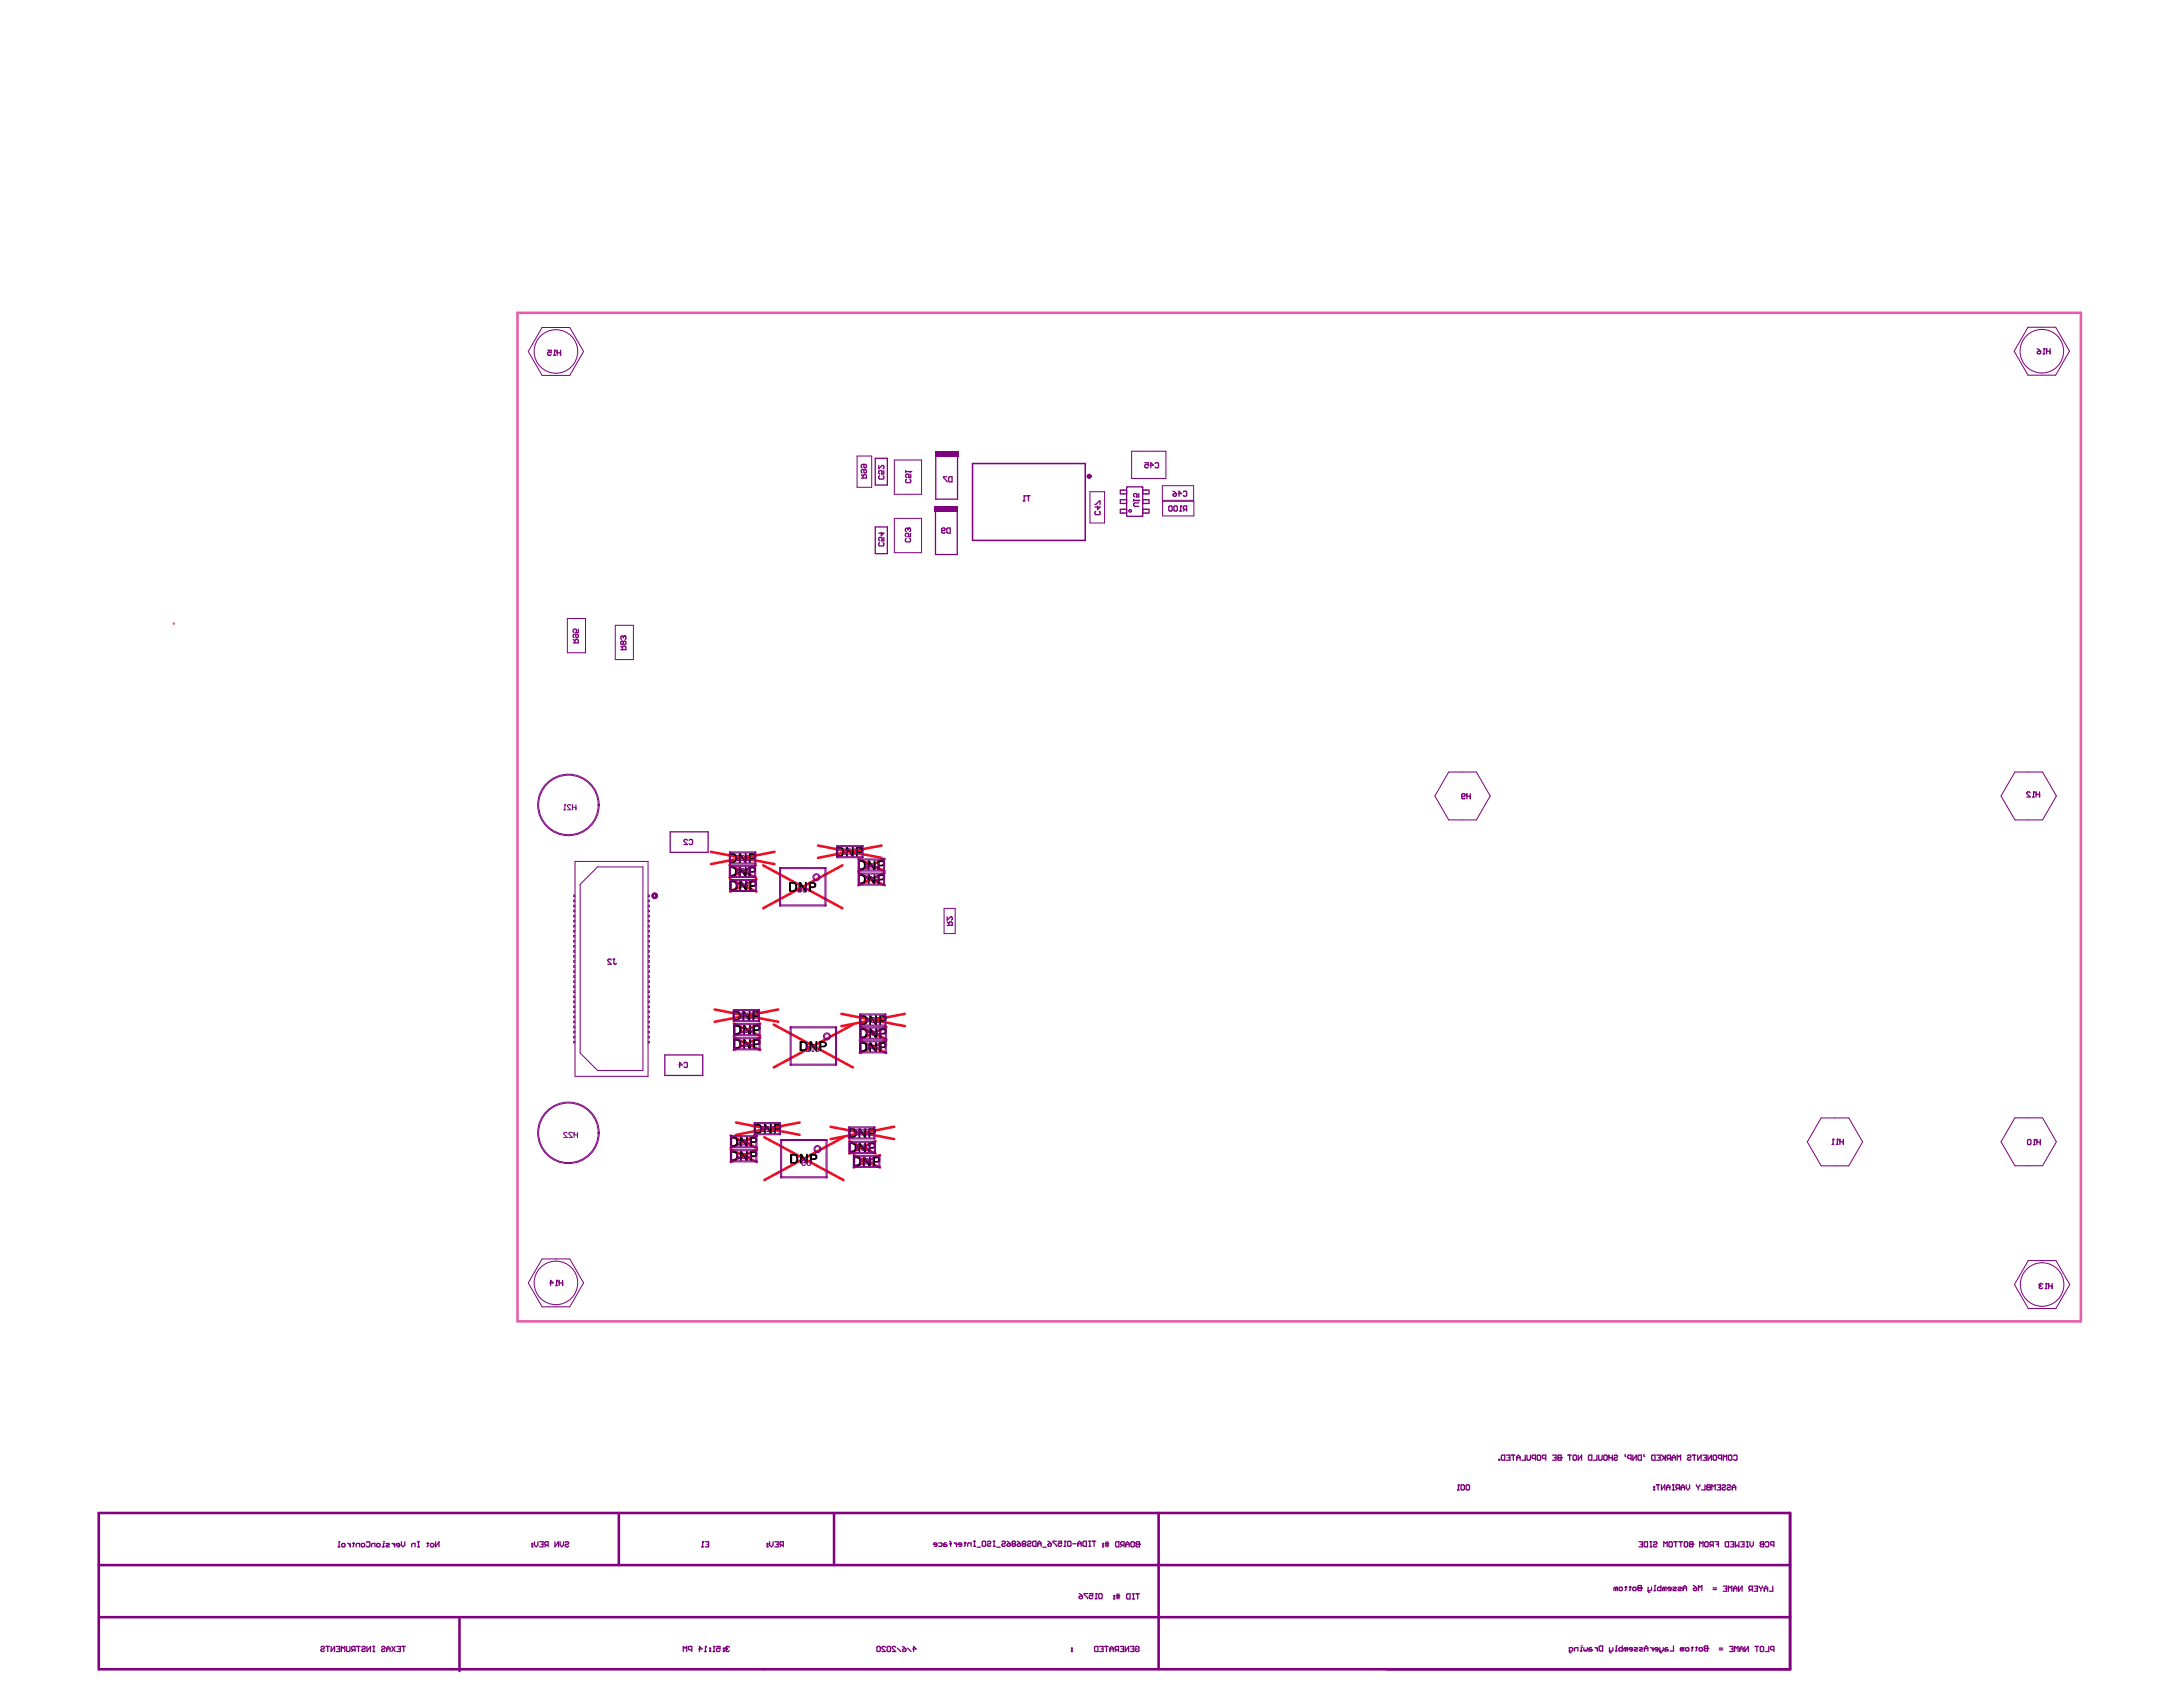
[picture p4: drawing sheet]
<svg xmlns="http://www.w3.org/2000/svg" width="279mm" height="216mm" viewBox="0 0 279 216" stroke-linecap="round" stroke-linejoin="round" font-family="sans-serif">
<g fill="none" stroke="#ee0e22" stroke-width=".33">
<path d="M91 109l8.1 1.6M93.4 110.7l3.3 1.6M93.4 112.5l3.4 1.6M96.7 110.7l-3.3 1.6M96.8 112.5l-3.4 1.6M97.7 110.7l10.1 5.5M99.1 109l-8.1 1.6M104.7 108.2l8.1 1.6M107.8 110.7l-10.1 5.5M109.9 111.7l3.3 1.6M109.9 109.9l3.3 1.6M112.8 108.2l-8.1 1.6"/>
<path d="M113.2 111.7l-3.3 1.6M113.2 109.9l-3.3 1.6M91.5 129.2l8.1 1.6M93.9 132.8l3.4 1.6M93.9 131l3.4 1.6M97.3 132.8l-3.4 1.6M97.3 131l-3.4 1.6M99 131.1l10.2 5.5M99.6 129.2l-8.1 1.6M107.7 129.8l8.1 1.5M109.2 131.1l-10.2 5.5M110.1 133.2l3.3 1.6"/>
<path d="M110.1 131.4l3.3 1.6M113.4 133.2l-3.3 1.6M113.4 131.4l-3.3 1.6M115.8 129.8l-8.1 1.5M93.5 147.1l3.4 1.6M93.5 145.3l3.4 1.6M94.2 143.7l8.1 1.5M96.9 147.1l-3.4 1.6M96.9 145.3l-3.4 1.6M97.8 145.5l10.2 5.5M102.3 143.7l-8.1 1.5M106.3 144.2l8.1 1.6"/>
<path d="M108 145.5l-10.2 5.5M108.7 146l3.4 1.6M109.3 147.8l3.3 1.6M112.1 146l-3.4 1.6M112.6 147.8l-3.3 1.6M114.4 144.2l-8.1 1.6"/>
</g>
<g fill="#000">
<path d="M94.5 110.9h.3l.5 .8v-.8h.2v1.3h-.2l-.5-.9v.9h-.3zM94.6 109.2h.2l.5 .8v-.8h.2v1.3h-.2l-.5-.9v.9h-.2zM94.6 112.7h.3l.5 .8v-.8h.2v1.3h-.2l-.5-.9v.9h-.3zM102.2 112.9h.3l.5 .8v-.8h.3v1.2h-.3l-.5-.8v.8h-.3zM108.3 108.4h.2l.5 .8v-.8h.3v1.2h-.3l-.5-.8v.8h-.2zM111.1 111.9h.2l.5 .9v-.9h.2v1.2h-.2l-.5-.8v.8h-.2zM111.1 110.1h.2l.5 .8v-.8h.2v1.2h-.2l-.5-.8v.8h-.2zM95 129.4h.3l.5 .8v-.8h.2v1.2h-.2l-.5-.8v.8h-.3zM95.1 133h.3l.5 .8v-.8h.2v1.2h-.3l-.4-.8v.8h-.3zM95.1 131.2h.3l.5 .8v-.8h.2v1.2h-.3l-.4-.8v.8h-.3zM103.6 133.2h.2l.6 .9v-.9h.2v1.3h-.3l-.5-.8v.8h-.2zM111.3 133.4h.2l.5 .8v-.8h.2v1.2h-.2l-.5-.8v.8h-.2z"/>
<path d="M111.3 129.9h.2l.5 .9v-.9h.2v1.3h-.2l-.5-.8v.8h-.2zM111.3 131.6h.2l.5 .9v-.9h.3v1.3h-.3l-.5-.9v.9h-.2zM94.7 147.3h.3l.5 .9v-.9h.2v1.3h-.2l-.6-.9v.9h-.2zM94.7 145.5h.3l.5 .9v-.9h.2v1.2h-.2l-.6-.8v.8h-.2zM97.8 143.8h.2l.5 .9v-.9h.3v1.3h-.3l-.5-.8v.8h-.2zM102.4 147.7h.2l.6 .8v-.8h.2v1.2h-.3l-.5-.8v.8h-.2zM109.9 146.2h.2l.5 .9v-.9h.3v1.3h-.3l-.5-.8v.8h-.2zM109.9 144.4h.2l.5 .8v-.8h.3v1.2h-.3l-.5-.8v.8h-.2zM110.4 148h.3l.5 .8v-.8h.3v1.3h-.3l-.5-.8v.8h-.3z"/>
<path d="M93.5 111.1v.9l.3-.1a.45 .45 0 0 0 .2-.7l-.2-.1zM93.3 110.9h.5a.66 .66 0 0 1 .5 .5 .66 .66 0 0 1-.2 .7l-.2 .1h-.6z"/>
<path d="M93.5 109.4v.8h.5l.1-.3a.35 .35 0 0 0-.4-.5zM93.3 109.2h.6a.65 .65 0 0 1 .4 .7 .65 .65 0 0 1-.5 .6h-.5z"/>
<path d="M93.6 112.9v.9h.2a.48 .48 0 0 0 .3-.7l-.2-.2zM93.4 112.7l.8 .1 .2 .3v.5a.46 .46 0 0 1-.5 .4h-.5z"/>
<path d="M96.1 111.1v.4h.1a.19 .19 0 0 0 .3-.2 .19 .19 0 0 0-.3-.2zM95.8 110.9h.5a.4 .4 0 0 1 .5 .4 .4 .4 0 0 1-.5 .4h-.2v.5h-.3z"/>
<path d="M96.1 109.4v.4h.2a.19 .19 0 0 0 .2-.2 .19 .19 0 0 0-.2-.2zM95.8 109.2h.7a.39 .39 0 0 1 .3 .5 .39 .39 0 0 1-.5 .3h-.2v.5h-.3z"/>
<path d="M96.2 112.9v.4h.1a.19 .19 0 0 0 .3-.2 .19 .19 0 0 0-.3-.2zM95.9 112.7h.5a.39 .39 0 0 1 .5 .4 .39 .39 0 0 1-.5 .4h-.2v.5h-.3z"/>
<path d="M101.2 113.1v.8h.3a.44 .44 0 0 0 .3-.4 .44 .44 0 0 0-.4-.4zM101 112.9h.7l.2 .1 .1 .6-.2 .4-.1 .1h-.7z"/>
<path d="M103.8 113.1v.3h.1a.19 .19 0 0 0 .3-.1 .19 .19 0 0 0-.3-.2zM103.5 112.9h.5a.4 .4 0 0 1 .5 .4 .4 .4 0 0 1-.5 .4h-.2v.4h-.3z"/>
<path d="M107.3 108.6v.8h.2a.47 .47 0 0 0 .2-.7zM107 108.4h.7l.2 .1 .1 .3v.4l-.1 .3-.2 .1h-.7z"/>
<path d="M109.8 108.6v.3h.2a.19 .19 0 0 0 .2-.1 .19 .19 0 0 0-.2-.2zM109.6 108.4h.7l.2 .2a.41 .41 0 0 1-.1 .5 .41 .41 0 0 1-.4 .1h-.2v.4h-.2z"/>
<path d="M110 112.1v.8h.3a.44 .44 0 0 0 .3-.4 .44 .44 0 0 0-.4-.4zM109.8 111.9h.7l.2 .2 .1 .6-.2 .3-.1 .1h-.7z"/>
<path d="M110 110.3v.8h.3a.44 .44 0 0 0 .3-.4 .44 .44 0 0 0-.4-.4zM109.8 110.1h.7l.2 .2 .1 .6-.2 .3-.1 .1h-.7z"/>
<path d="M112.6 112.1v.4h.1a.2 .2 0 0 0 .3-.2 .2 .2 0 0 0-.3-.2zM112.3 111.9h.7l.2 .2a.4 .4 0 0 1 0 .4 .4 .4 0 0 1-.4 .2h-.2v.4h-.3z"/>
<path d="M112.6 110.3v.4h.1a.2 .2 0 0 0 .3-.2 .2 .2 0 0 0-.3-.2zM112.3 110.1h.7l.2 .2a.4 .4 0 0 1 0 .4 .4 .4 0 0 1-.4 .2h-.2v.4h-.3z"/>
<path d="M94 129.6v.8h.5l.1-.4a.35 .35 0 0 0-.4-.4zM93.8 129.4h.7l.2 .1 .1 .6-.2 .4-.1 .1h-.7z"/>
<path d="M94.1 133.2v.8h.3a.44 .44 0 0 0 .2-.5 .44 .44 0 0 0-.3-.3zM93.8 133h.9l.2 .3v.3a.52 .52 0 0 1-.6 .6h-.5z"/>
<path d="M94.1 131.4v.8h.3a.44 .44 0 0 0 .2-.5 .44 .44 0 0 0-.3-.3zM93.8 131.2h.9l.2 .3v.3a.52 .52 0 0 1-.6 .6h-.5z"/>
<path d="M96.6 129.6v.3h.1a.19 .19 0 0 0 .3-.1 .19 .19 0 0 0-.3-.2zM96.3 129.4h.5a.4 .4 0 0 1 .5 .4 .4 .4 0 0 1-.5 .4h-.2v.4h-.3z"/>
<path d="M96.6 133.2v.3h.2a.2 .2 0 0 0 .3-.1 .2 .2 0 0 0-.3-.2zM96.4 133h.7l.2 .2a.42 .42 0 0 1-.1 .4 .42 .42 0 0 1-.4 .2h-.2v.4h-.2z"/>
<path d="M96.6 131.4v.3h.2a.2 .2 0 0 0 .3-.1 .2 .2 0 0 0-.3-.2zM96.4 131.2h.7l.2 .2a.42 .42 0 0 1-.1 .4 .42 .42 0 0 1-.4 .2h-.2v.4h-.2z"/>
<path d="M102.6 133.5v.8h.3a.45 .45 0 0 0 .1-.8zM102.3 133.2l.7 .1a.66 .66 0 0 1 .4 .7 .66 .66 0 0 1-.6 .5h-.5z"/>
<path d="M105.1 133.5v.3h.2a.2 .2 0 0 0 .3-.1 .2 .2 0 0 0-.3-.2zM104.9 133.2h.5a.41 .41 0 0 1 .4 .5 .41 .41 0 0 1-.5 .3h-.2v.5h-.2z"/>
<path d="M110.2 133.6v.8h.4l.2-.2v-.3a.3 .3 0 0 0-.4-.3zM110 133.4h.7l.2 .1 .1 .3v.4l-.2 .4h-.8z"/>
<path d="M110.2 131.8v.9h.3a.49 .49 0 0 0 .2-.8zM110 131.6h.6l.3 .1 .1 .3 .1 .3-.3 .5-.8 .1z"/>
<path d="M110.2 130.1v.9h.3a.47 .47 0 0 0 .2-.8zM110 129.9h.7l.2 .2 .1 .2v.5l-.1 .3-.2 .1h-.7z"/>
<path d="M112.8 133.6v.3h.1a.2 .2 0 0 0 .3-.1 .2 .2 0 0 0-.3-.2zM112.5 133.4h.8l.2 .2v.2a.41 .41 0 0 1-.5 .4h-.2v.4h-.3z"/>
<path d="M112.8 131.8v.4h.2a.18 .18 0 0 0 .2-.2 .18 .18 0 0 0-.2-.2zM112.5 131.6h.7a.39 .39 0 0 1 .3 .5 .39 .39 0 0 1-.5 .3h-.2v.5h-.3z"/>
<path d="M112.8 130.1v.4h.2a.19 .19 0 0 0 .2-.2 .19 .19 0 0 0-.2-.2zM112.5 129.9h.8l.2 .3a.41 .41 0 0 1-.1 .4 .41 .41 0 0 1-.4 .1h-.2v.5h-.3z"/>
<path d="M93.7 147.5v.9h.2a.46 .46 0 0 0 .2-.8zM93.4 147.3h.6a.67 .67 0 0 1 .3 1.2l-.2 .1h-.7z"/>
<path d="M93.7 145.7v.9h.2a.46 .46 0 0 0 .2-.8zM93.4 145.5h.6a.67 .67 0 0 1 .3 1.2h-.2h-.7z"/>
<path d="M96.2 147.5v.4h.2a.18 .18 0 0 0 .3-.2 .18 .18 0 0 0-.3-.2zM96 147.3h.4a.4 .4 0 0 1 .5 .4 .4 .4 0 0 1-.5 .4h-.2v.5h-.2z"/>
<path d="M96.2 145.7v.4h.2a.18 .18 0 0 0 .3-.2 .18 .18 0 0 0-.3-.2zM96 145.5h.4a.4 .4 0 0 1 .5 .4 .4 .4 0 0 1-.5 .4h-.2v.4h-.2z"/>
<path d="M96.8 144.1v.8h.2a.45 .45 0 0 0 .2-.8zM96.5 143.8h.6l.3 .1 .1 .4v.4a.41 .41 0 0 1-.5 .4h-.5z"/>
<path d="M99.3 144.1v.3h.2a.18 .18 0 0 0 .2-.2 .18 .18 0 0 0-.2-.1zM99.1 143.8h.6l.3 .3a.41 .41 0 0 1-.1 .4 .41 .41 0 0 1-.4 .1h-.2v.5h-.2z"/>
<path d="M101.4 147.9v.8h.2a.45 .45 0 0 0 .3-.3 .45 .45 0 0 0-.1-.5zM101.1 147.7h.6l.3 .1 .2 .3v.4a.51 .51 0 0 1-.6 .4h-.5z"/>
<path d="M103.9 147.9v.3h.2a.19 .19 0 0 0 .3-.1 .19 .19 0 0 0-.3-.2zM103.6 147.7h.7l.3 .1v.2a.43 .43 0 0 1-.5 .5h-.2v.4h-.3z"/>
<path d="M108.9 146.4v.9h.2a.47 .47 0 0 0 .2-.7l-.1-.1zM108.6 146.2h.5a.64 .64 0 0 1 .6 .5 .64 .64 0 0 1-.4 .7l-.7 .1z"/>
<path d="M108.9 144.6v.8h.3a.45 .45 0 0 0 .2-.4 .45 .45 0 0 0-.3-.4zM108.6 144.4h.7l.2 .1 .1 .3v.5a.45 .45 0 0 1-.5 .3h-.5z"/>
<path d="M109.4 148.2v.8h.2a.44 .44 0 0 0 .3-.6l-.2-.2zM109.2 148h.7l.2 .2 .1 .5-.2 .5-.2 .1h-.6z"/>
<path d="M111.4 146.4v.4h.2a.19 .19 0 0 0 .2-.2 .19 .19 0 0 0-.2-.2zM111.2 146.2h.6l.3 .3a.41 .41 0 0 1-.1 .4 .41 .41 0 0 1-.4 .1h-.2v.5h-.2z"/>
<path d="M111.4 144.6v.3h.2a.19 .19 0 0 0 .2-.1 .19 .19 0 0 0-.2-.2zM111.2 144.4h.7l.2 .3v.3l-.2 .1-.5 .1v.4h-.2z"/>
<path d="M112 148.2v.4h.1a.19 .19 0 0 0 .3-.2 .19 .19 0 0 0-.3-.2zM111.7 148h.5a.39 .39 0 0 1 .5 .4 .39 .39 0 0 1-.5 .4h-.2v.5h-.3z"/>
</g>
<g fill="none" stroke="#800080" stroke-width=".13">
<path d="M69.4 41.9h3.5l1.8 3.1-1.8 3h-3.5l-1.8-3zM109.7 58.4h1.9v4h-1.9zM114.5 58.9h3.4v4.4h-3.4zM144.8 57.7h4.4v3.5h-4.4zM259.6 41.9h3.5l1.8 3-1.8 3.1h-3.5l-1.8-3.1zM72.6 79.2h2.3v4.3h-2.3zM114.5 66.3h3.4v4.4h-3.4zM139.5 62.9h1.9v4h-1.9zM148.8 62.2h4v1.8h-4zM148.8 64.2h4v1.8h-4zM78.7 80h2.4v4.4h-2.4zM185.4 98.8h3.6l1.7 3.1-1.7 3h-3.6l-1.8-3z"/>
<path d="M257.9 98.8h3.5l1.8 3.1-1.8 3h-3.5l-1.8-3zM73.6 110.2h9.3v27.5h-9.3zM73.6 114.6h-.2v.2h.2M73.6 115.2h-.2v.2h.2M73.6 115.8h-.2v.2h.2M73.6 116.5h-.2v.2h.2M73.6 117.1h-.2v.2h.2M73.6 117.8h-.2v.2h.2M73.6 118.4h-.2v.2h.2M73.6 119.1h-.2v.2h.2M73.6 119.7h-.2v.2h.2M74.3 113.2l2.2-2.3h5.8v26.1h-5.8l-2.2-2.2z"/>
<path d="M82.9 116.5h.2v.2h-.2M82.9 115.2h.2v.2h-.2M82.9 115.8h.2v.2h-.2M82.9 119.7h.2v.2h-.2M82.9 118.4h.2v.2h-.2M82.9 117.8h.2v.2h-.2M82.9 119.1h.2v.2h-.2M82.9 117.1h.2v.2h-.2M82.9 114.6h.2v.2h-.2M93.4 110.8h.1l-.1 1.5zM93.4 112.2h3.3l-3.3 .1zM93.4 110.8h3.3l-3.3 .1z"/>
<path d="M93.4 109l.1 .1-.1 1.5zM93.4 109l3.3 .1-3.3 .1zM93.4 110.5h3.3l-3.3 .1zM93.5 112.6h.1l-.1 1.5zM93.5 112.6h3.3l-3.3 .1zM93.5 114h3.3l-3.3 .1zM96.6 110.8h.1v1.5zM96.6 109l.1 .1v1.5zM96.7 112.6h.1l-.1 1.5zM99.8 111.1h.1l-.1 4.8zM99.8 111.1l5.9-.1v.1l-5.9 .1zM99.8 115.9v-.1h5.9v.1"/>
<path d="M99.8 115.9h5.9M105.6 111.1h.1v4.8zM107.1 108.2l.1 .1v1.5zM107.1 109.7h3.4l-3.3 .1zM107.1 108.2l3.4 .1-3.3 .1zM109.9 111.8h.1l-.1 1.5zM109.9 109.9l.1 .1-.1 1.5zM109.9 111.4h3.3l-3.3 .1zM109.9 113.2h3.3l-3.3 .1zM109.9 111.8h3.3l-3.3 .1zM109.9 109.9l3.3 .1-3.3 .1zM110.4 108.2l.1 .1-.1 1.5z"/>
<path d="M113.1 111.8h.1v1.5zM113.1 109.9l.1 .1v1.5zM120.8 116.3h1.5v3.2h-1.5zM73.6 132.6h-.2v.2h.2M73.6 133.3h-.2v.2h.2M73.6 120.4h-.2v.2h.2M73.6 121h-.2v.2h.2M73.6 121.7h-.2v.2h.2M73.6 122.3h-.2v.2h.2M73.6 122.9h-.2v.2h.2M73.6 123.6h-.2v.2h.2M73.6 124.2h-.2v.2h.2"/>
<path d="M73.6 124.9h-.2v.2h.2M73.6 125.5h-.2v.2h.2M73.6 126.2h-.2v.2h.2M73.6 126.8h-.2v.2h.2M73.6 127.5h-.2v.2h.2M73.6 128.1h-.2v.2h.2M73.6 128.8h-.2v.2h.2M73.6 129.4h-.2v.2h.2M73.6 130h-.2v.2h.2M73.6 130.7h-.2v.2h.2M73.6 131.3h-.2v.2h.2M73.6 132h-.2v.2h.2"/>
<path d="M82.9 132.6h.2v.2h-.2M82.9 132h.2v.2h-.2M82.9 130.7h.2v.2h-.2M82.9 131.3h.2v.2h-.2M82.9 126.8h.2v.2h-.2M82.9 126.2h.2v.2h-.2M82.9 121h.2v.2h-.2M82.9 133.3h.2v.2h-.2M82.9 130h.2v.2h-.2M82.9 127.5h.2v.2h-.2M82.9 129.4h.2v.2h-.2M82.9 128.8h.2v.2h-.2"/>
<path d="M82.9 128.1h.2v.2h-.2M82.9 124.9h.2v.2h-.2M82.9 125.5h.2v.2h-.2M82.9 122.3h.2v.2h-.2M82.9 123.6h.2v.2h-.2M82.9 122.9h.2v.2h-.2M82.9 124.2h.2v.2h-.2M82.9 121.7h.2v.2h-.2M82.9 120.4h.2v.2h-.2M93.9 129.2l.1 .1-.1 1.5zM93.9 130.6l3.3 .1-3.3 .1zM93.9 129.2l3.3 .1h-3.3z"/>
<path d="M93.9 132.8l.2 .1-.1 1.5zM93.9 131l.2 .1-.1 1.5zM93.9 134.3h3.4l-3.3 .1zM93.9 132.8l3.4 .1h-3.3zM93.9 132.4l3.4 .1-3.3 .1zM93.9 131l3.4 .1h-3.3zM97.1 129.2l.1 .1-.1 1.5zM97.2 132.8l.1 .1-.1 1.5zM97.2 131l.1 .1-.1 1.5zM101.1 131.4l.2 .1-.1 4.8zM101.1 136.2h5.9l.1 .1h-5.9zM101.1 131.4h5.9l.1 .1h-5.9z"/>
<path d="M107 131.4l.1 .1-.1 4.8zM110 129.8h.2l-.1 1.5zM110 131.2h3.4l-3.3 .1zM110 129.8h3.4l-3.3 .1zM110.1 133.2l.1 .1-.1 1.4zM110.1 133.2l3.3 .1h-3.3zM110.1 134.6l3.3 .1h-3.3zM110.1 131.5h.1l-.1 1.5zM110.1 132.9h3.3l-3.3 .1zM110.1 131.5h3.3l-3.3 .1zM113.3 129.8h.1l-.1 1.5zM113.3 133.2l.1 .1v1.4z"/>
<path d="M113.3 131.5h.1v1.5zM93.5 147.2h.2l-.1 1.5zM93.5 145.4h.2l-.1 1.5zM93.5 148.6h3.4l-3.3 .1zM93.5 147.2h3.4l-3.3 .1zM93.5 146.8h3.4l-3.3 .1zM93.5 145.4h3.4l-3.3 .1zM96.5 143.7h.1v1.5zM96.5 143.7h3.4l-3.3 .1zM96.6 145.1l-.1 .1h.1h3.2h.1l-.1-.1M96.6 145.1h3.2M96.8 147.2h.1l-.1 1.5z"/>
<path d="M96.8 145.4h.1l-.1 1.5zM99.8 143.7h.1l-.1 1.5zM99.9 145.8l.1 .1v4.8h-.1zM99.9 145.8h5.9l.1 .1-5.9 .1zM99.9 150.6h5.9l.1 .1h-5.9zM105.7 145.8l.2 .1-.1 4.8zM108.6 144.2l.2 .1-.1 1.5zM108.6 145.7h3.4l-3.3 .1zM108.6 144.2l3.4 .1h-3.3zM108.7 146.1h.1v1.5zM108.7 147.5h3.4l-3.3 .1zM108.7 146.1h3.4l-3.3 .1z"/>
<path d="M109.3 147.9h.1l-.1 1.5zM109.3 149.3h3.3l-3.3 .1zM109.3 147.9h3.3l-3.3 .1zM111.9 144.2l.1 .1-.1 1.5zM111.9 146.1h.2l-.1 1.5zM112.5 147.9h.1v1.5zM233.1 143.1h3.5l1.8 3-1.8 3.1h-3.5l-1.8-3.1zM257.9 143.1h3.5l1.8 3-1.8 3.1h-3.5l-1.8-3.1zM69.4 161.1h3.5l1.8 3.1-1.8 3h-3.5l-1.8-3zM259.6 161.3h3.5l1.8 3.1-1.8 3.1h-3.5l-1.8-3.1z"/>
</g>
<g fill="none" stroke="#800080" stroke-width=".16">
<path d="M112 58.7h1.6v3.4h-1.6zM119.8 58.1v5.8h2.8v-5.8M112 67.4h1.6v3.5h-1.6zM119.7 65.2v5.8h2.8v-5.8M144.2 62.7h-.8v.5h.8M144.2 63.9h-.8v.5h.8M144.2 65.2h-.8v.5h.8M144.2 62.4v3.6M144.3 66.1h1.9M144.3 62.3h1.9M146.3 65.2h.8v.5h-.8M146.3 63.9h.8v.5h-.8"/>
<path d="M146.3 62.7h.8v.5h-.8M146.3 62.4v3.6M85.8 106.5h4.8v2.6h-4.8zM85.1 135h4.8v2.6h-4.8z"/>
</g>
<path d="M79.2 193.6v6.7M106.7 193.6v6.7M148.3 193.6v20M229.1 193.6v20h-216.5v-20h216.5v20M12.6 200.3h216.5M12.7 207h216.4M58.8 207.2v6.6" fill="none" stroke="#800080" stroke-width=".33"/>
<path d="M124.5 59.3h14.4v9.9h-14.4z" fill="none" stroke="#800080" stroke-width=".2"/>
<g fill="#800080">
<path d="M119.6 64.8h3v.7h-3z" fill-rule="evenodd"/>
<path d="M119.7 57.7h3v.7h-3z" fill-rule="evenodd"/>
</g>
<g fill="none" stroke="#800080" stroke-width=".16">
<path d="M70.1 44.8h.4v.4l-.2-.2-.2 .2v.2l.1 .1h.2l.1-.1M70.9 45.5h.2M71 44.8h.1M71 44.8v.7M71 44.8l.1 .1M71.3 45.2h.4M71.3 44.8v.7M71.7 44.8v.7M110.6 59.4v.4l.1 .1 .2-.1v-.3l-.1-.1h-.5l-.1 .1v.3l.1 .1M112.5 59.6v.4l.4-.4 .2 .1v.2l-.1 .1M146.5 59.2h.5v.3l-.4-.1-.1 .1v.3l.1 .1h.3l.1-.1M147.2 59.5h.4l-.3-.3v.7"/>
<path d="M147.8 59.3l.1-.1h.3l.1 .1v.5l-.1 .1h-.3l-.1-.1M260.7 44.6l.5 .4M260.9 45h.3v.2l-.1 .1h-.2l-.2-.1zM261.5 45.3h.2M261.6 44.6h.1M261.6 44.6v.7M261.6 44.6l.1 .1M261.9 45h.5M261.9 44.6v.7M262.4 44.6v.7M110.2 61.2h.7v-.3l-.1-.2h-.2l-.1 .2v.3M110.2 60.7l.3 .3"/>
<path d="M110.6 60.1v.3l.1 .1 .2-.1v-.2l-.1-.1h-.5l-.1 .1v.2l.1 .1M112.6 60.9l-.1 .1v.2l.1 .1h.4l.1-.1v-.2l-.1-.1M112.6 69.4l-.1 .1v.3l.1 .1h.4l.1-.1v-.3l-.1-.1M112.8 68.1v.5l.3-.4h-.6M113.1 60.2v.5h-.3l.1-.3-.1-.2h-.2l-.1 .1v.2l.1 .2M113.1 68.8v.4h-.3l.1-.2-.1-.2h-.2l-.1 .1v.2l.1 .1M115.9 60.2v.3M115.9 60.4h.7M116 68.9l-.1 .1v.2l.1 .1h.4l.1-.1v-.2l-.1-.1M116 61.3l-.1 .1v.3l.1 .1h.5l.1-.1v-.3l-.1-.1M116.2 67.7l-.1-.1-.2 .1v.2l.1 .1M116.2 67.7v.1"/>
<path d="M116.3 67.6h.1M116.3 67.6l.2 .1v.2l-.1 .1M116.3 67.6l-.1 .1M116.5 68.3v.4h-.3l.1-.2-.1-.2h-.2l-.1 .1v.2l.1 .1M116.6 60.4h.1M116.6 60.7v.4h-.4l.1-.2-.1-.2h-.2l-.1 .1v.2l.1 .1M116.6 60.4l-.1 .1M120.5 67.9h.4l.1-.1-.1-.2h-.3l-.1 .1v.4l.1 .1h.3l.1-.1M121.2 67.7l.1-.1h.3v.6h-.3l-.1-.1zM121.2 61h-.4l.4 .7M121.5 61h.3v.7h-.3l-.1-.1v-.5zM131 64.1h.2"/>
<path d="M131.1 63.4h.1M131.1 63.4v.7M131.1 63.4l.1 .2M131.4 63.4h.4M131.6 63.4v.7M140.1 64.6h.2l.4-.5h.1v.5M140.3 65.4l-.2 .1v.3l.2 .1h.4l.1-.1v-.3l-.1-.1M140.5 64.8v.4l.3-.3h-.7M144.2 66l.1 .1M144.3 62.3l-.1 .1M145.1 63.9v.2M145.1 64h.7"/>
<path d="M145.8 64h.1M145.8 64.4h-.6l-.1 .1v.2l.1 .1h.6M145.8 63.2v.4h-.4l.1-.2-.1-.2h-.2l-.1 .1v.2l.1 .1M145.8 64l-.2 .1M146.2 62.3l.1 .1M146.3 66l-.1 .1M149.6 64.9l.1-.2h.2l.1 .2v.4l-.1 .1h-.2l-.1-.1zM150.1 63.3l.1-.1h.4v.2l-.1 .1h-.3zM150.1 62.9l.5 .3M150.2 64.9l.2-.2h.2l.1 .2v.4l-.1 .1h-.2l-.2-.1zM150.8 63.2h.4l-.3-.3v.6M151 65.4h.2"/>
<path d="M151.1 64.7h.1M151.1 64.7l.1 .2M151.1 64.7v.7M151.4 63l.2-.1h.2l.1 .1v.4l-.1 .1h-.2l-.2-.1M151.7 65.2l-.3 .2M151.9 65.2h-.3l-.2-.1v-.2l.2-.2h.3v.7M73.4 82.3h.6v-.4l-.1-.1h-.2l-.1 .1v.4M73.4 81.8l.2 .3M73.7 81.2v.3l.1 .1 .2-.1v-.2l-.1-.1h-.4l-.1 .1v.2l.1 .1M74 80.5v.5h-.3l.1-.3-.1-.2h-.2l-.1 .1v.3l.1 .1M79.5 83.1h.6v-.3l-.1-.1h-.2l-.1 .1v.3M79.5 82.7l.2 .2"/>
<path d="M79.8 82.2l.1-.1 .2 .1v.2l-.1 .1-.2-.1M79.8 82.2l-.1-.1-.2 .1v.2l.1 .1 .2-.1M79.8 81.5l-.1-.1-.2 .1v.2l.1 .1M79.8 81.5v.1M79.8 82.2v.2M79.9 81.4h.1M79.9 81.4l.2 .1v.2l-.1 .1M79.9 81.4l-.1 .1M88 107.5l-.1-.1h-.2l-.2 .1v.1l.5 .5h-.5M88.2 107.5l.1-.1h.2l.1 .1v.5l-.1 .1h-.2l-.1-.1M121.2 118.4h.7v-.3l-.1-.1h-.2l-.2 .1v.3M121.2 117.3v.5l.5-.5 .2 .1v.3l-.1 .1"/>
<path d="M121.2 118l.2 .2M187.1 101.9h.3l.1-.1-.1-.2h-.2l-.1 .1v.4l.1 .1h.2l.1-.1M187.7 101.9h.5M187.7 101.6v.6M188.2 101.6v.6M259.8 101.5l-.1-.2h-.2l-.1 .2v.1l.4 .4h-.4M260.2 102h.2M260.3 101.3h.1M260.3 101.3v.7M260.3 101.3l.1 .2M260.6 101.7h.4M260.6 101.3v.7"/>
<path d="M261 101.3v.7M78.2 122.9l-.1-.1h-.2l-.1 .1v.1l.4 .4h-.4M78.5 122.8h.2M78.6 122.8v.5l.1 .1 .2-.1M86.9 136.3h.4l-.3-.3v.6M87.5 136.1l.1-.1h.3l.1 .1v.4l-.1 .1h-.3l-.1-.1M234.5 146.5h.2M234.6 145.8h.1M234.6 145.8v.7M234.6 145.8l.1 .1M235 146.5h.3M235.2 145.8h.1"/>
<path d="M235.2 145.8v.7M235.2 145.8l.1 .1M235.5 146.1h.4M235.5 145.8v.7M235.9 145.8v.7M259.5 145.9l.1-.1h.2l.1 .1v.5l-.1 .1h-.2l-.1-.1zM260.3 146.5h.2M260.4 145.8h.1M260.4 145.8v.7M260.4 145.8l.1 .1M260.7 146.2h.4M260.7 145.8v.7"/>
<path d="M261.1 145.8v.7M70.4 164.2h.4l-.3-.3v.6M71.1 164.5h.3M71.2 163.9h.1M71.2 163.9v.6M71.2 163.9l.2 .1M71.6 164.2h.4M71.6 163.9v.6M72 163.9v.6M261 164.5h.1M261 164.5l.1 .1M261.1 164.6h.1"/>
<path d="M261.1 164.6l-.1 .1 .1 .2h.2l.1-.1M261.4 164.4l-.1-.1h-.2l-.1 .2M261.8 164.9h.2M261.9 164.3h.1M261.9 164.3v.6M261.9 164.3l.1 .1M262.2 164.6h.4M262.2 164.3v.6M262.6 164.3v.6M43.3 198h.2M43.5 197.3h-.1v.7M43.7 197.6l.1-.1h.3l.1 .1v.3l-.1 .1h-.3l-.1-.1z"/>
<path d="M44.5 197.5l.3 .2M44.8 197.5v.5M45.1 197.5h.3M45.3 197.4v.5l-.2 .1M45.6 198v-.4l.1-.1h.3v.5M46.2 197.6l.2-.1h.2l.1 .1v.3l-.1 .1h-.2l-.2-.1zM46.9 197.4l.1-.1h.2l.1 .1v.5l-.1 .1h-.2l-.1-.1M47.6 198v-.4l.1-.1h.3v.5M48.2 197.6l.1-.1h.2l.1 .1v.3l-.1 .1h-.2l-.1-.1zM49 198h.2M49.1 197.3h.1M49.2 197.5h-.1v.5"/>
<path d="M49.4 197.5h.3l.1 .1-.1 .1h-.2l-.1 .2 .1 .1h.3M50.2 197.5l.3 .2M50.5 197.5v.5M51.2 197.7h-.5l.1-.2h.2l.2 .1v.3l-.2 .1h-.2M51.4 197.3v.4l.2 .3 .2-.3v-.4M52.7 198v-.4l.1-.1h.3v.5M53.5 197.3h.2M53.5 198h.2M53.6 197.3v.7M54.7 197.5h.2M54.8 197.4v.5l-.1 .1M55.1 197.6l.1-.1h.2l.1 .1v.3l-.1 .1h-.2l-.1-.1z"/>
<path d="M55.7 197.3v.7l.5-.7v.7M68.1 197.9h.1v.1h-.1zM68.1 197.5h.1v.1h-.1zM68.4 197.3v.4l.2 .3 .2-.3v-.4M69.1 197.3h.4v.7h-.4M69.3 197.6h.2M69.9 197.7l-.2 .3M70.2 197.7h-.4l-.1-.1v-.2l.1-.1h.4v.7M71 197.3v.7l.5-.7v.7M71.7 197.3v.4l.2 .3 .2-.3v-.4M72.3 197.4l.1-.1h.3l.1 .1-.1 .2h-.3l-.1 .1 .1 .3h.3l.1-.1M89.8 198h.2"/>
<path d="M89.9 197.3h.1M89.9 197.3v.7M89.9 197.3l.1 .1M90.3 197.3h.4v.7h-.4M90.5 197.6h.2M98.2 197.9h.1v.1h-.1zM98.2 197.5h.1v.1h-.1zM98.5 197.3v.4l.2 .3 .2-.3v-.4M99.2 197.3h.4v.7h-.4M99.4 197.6h.2M100 197.7l-.2 .3M100.3 197.7h-.4l-.1-.1v-.2l.1-.1h.4v.7"/>
<path d="M119.9 197.7h-.4l.1-.2h.2l.1 .1v.2l-.1 .1h-.2M120.1 197.5h.4l.1 .1v.2l-.1 .1h-.4M121.1 197.5h-.2l-.1 .1v.3h.3l.1-.1-.1-.1h-.3M121.6 197.6h.2M121.6 197.2l.1 .2v.5M122.1 197.5l.3 .2M122.4 197.5v.4M123.1 197.7h-.4l.1-.2h.2l.1 .1v.2l-.1 .1h-.2M123.4 197.5h.2M123.5 197.4v.4l-.1 .1M123.9 197.9v-.3l.1-.1h.3v.4M124.6 197.2h.2"/>
<path d="M124.6 197.9h.2M124.7 197.2v.7M125.1 198h.4M125.8 197.2h.2l.1 .2v.4l-.1 .1h-.2l-.1-.1v-.4zM126.4 197.4l.1-.2h.2l.1 .3-.1 .1h-.2l-.1 .2 .1 .1h.2l.1-.1M127.1 197.2h.2M127.1 197.9h.2M127.2 197.2v.7M127.6 198h.4M128.2 197.4l.1-.2h.3l.1 .3-.1 .1h-.3l-.1 .2 .1 .1h.3l.1-.1M128.9 197.7l.1-.1h.3v.2l-.1 .1h-.2zM128.9 197.2l.4 .4"/>
<path d="M129.6 197.6l-.1-.1 .1-.3h.3l.1 .2-.1 .2M129.6 197.6l-.1 .1 .1 .2h.3l.1-.1-.1-.2M129.6 197.6h.3M130.2 197.7l.1-.1h.3v.2l-.1 .1h-.2zM130.2 197.2l.4 .4M131 197.6l-.2 .1 .2 .2h.2l.1-.1-.1-.2M131 197.6l-.2-.1 .2-.3h.2l.1 .2-.1 .2M131 197.6h.2M131.5 197.4l.1-.2h.2l.1 .2-.1 .2h-.2l-.1 .1 .1 .2h.2l.1-.1M132.2 197.4l.1-.2h.3v.7h-.3l-.1-.1zM132.8 197.6h.4M132.8 197.9v-.4l.2-.3 .2 .3v.4"/>
<path d="M133.5 198h.4M134.1 197.7l.1-.1h.4v.2l-.1 .1h-.3zM134.1 197.2l.5 .4M135.2 197.2h-.4l.4 .7M135.4 197.2h.5v.4l-.2-.1-.3 .1v.2l.1 .1h.3l.1-.1M136.2 197.9h.2M136.3 197.2h.1M136.3 197.2v.7M136.3 197.2l.1 .2M136.6 197.4l.1-.2h.3l.1 .2v.4l-.1 .1h-.3l-.1-.1zM137.3 197.6h.4M137.9 197.9v-.4l.3-.3 .2 .3v.4"/>
<path d="M137.9 197.6h.5M138.6 197.4l.1-.2h.3v.7h-.3l-.1-.1zM139.4 197.2h.2M139.4 197.9h.2M139.5 197.2v.7M139.8 197.2h.4M140 197.2v.7M141.1 197.9h.1v.1h-.1zM141.1 197.5h.1v.1h-.1zM141.5 197.7h.4M141.5 197.5h.4M141.6 197.3v.7"/>
<path d="M141.8 197.3v.7M142.8 197.4l.1-.1h.3v.7h-.3l-.1-.1zM143.6 197.7l-.2 .3M143.9 197.7h-.4l-.1-.1v-.2l.1-.1h.4v.7M144.1 197.6h.4M144.1 198v-.5l.2-.2 .2 .2v.5M144.7 197.4l.1-.1h.3l.1 .1v.5l-.1 .1h-.3l-.1-.1zM145.4 197.4l.1-.1h.3v.7h-.3l-.1-.1 .1-.3zM145.5 197.6h.3M145.8 197.6h.1M186.6 190.7h.2M186.7 190h.1"/>
<path d="M186.7 190v.7M186.7 190l.1 .1M187 190.1l.1-.1h.2l.1 .1v.5l-.1 .1h-.2l-.1-.1zM187.8 190h.2l.1 .1v.5l-.1 .1h-.2l-.2-.1v-.5zM191.8 186.8h.1v.1h-.1zM192.2 186.3l.1-.1h.3v.7h-.3l-.1-.1zM192.8 186.2h.5v.7h-.5M193 186.5h.3M193.5 186.2h.4M193.7 186.2v.7M194.1 186.5h.5M194.1 186.9v-.5l.2-.2 .3 .2v.5"/>
<path d="M195.2 186.2v.7h-.4M195.4 186.2v.6l.1 .1h.3l.1-.1v-.6M196.5 186.7h-.3l-.1-.2v-.2l.1-.1h.3v.7M196.7 186.3l.2-.1h.2l.1 .1v.5l-.1 .1h-.2l-.2-.1zM197.8 186.7h-.3l-.1-.2v-.2l.1-.1h.3v.7M198.7 186.2h.5v.7h-.5M198.9 186.5h.3M199.4 186.3l.1-.1h.3v.7h-.3l-.1-.1 .1-.3zM199.5 186.5h.3M199.8 186.5h.1M200.7 186.2h.4M200.9 186.2v.7"/>
<path d="M201.3 186.3l.1-.1h.3l.1 .1v.5l-.1 .1h-.3l-.1-.1zM202 186.2v.7l.4-.7v.7M203.3 186.3l.1-.1h.3v.7h-.3l-.1-.1zM204.4 186.2v.7h-.4M204.6 186.2v.6l.1 .1h.2l.2-.1v-.6M205.3 186.3l.1-.1h.2l.1 .1v.5l-.1 .1h-.2l-.1-.1zM205.9 186.5h.5M205.9 186.2v.7M206.4 186.2v.7M206.6 186.3l.1-.1h.2l.1 .1-.1 .2h-.2l-.1 .2 .1 .2h.2l.1-.1M208 186.1v.2l.1 .1M208.8 186.7h-.4l-.1-.2v-.2l.1-.1h.4v.7"/>
<path d="M209 186.2v.7l.4-.7v.7M209.7 186.2h.4v.7h-.4l-.1-.1v-.5zM209.8 197.3h.4v.7h-.4M210 197.6h.2M210.4 186.1v.2l.1 .1M210.5 197.3h.4v.7h-.4l-.1-.1v-.5zM211.2 197.3h.2M211.2 198h.2M211.3 197.3v.7M211.4 186.3l.1-.1h.3v.7h-.3l-.1-.1zM211.6 197.4l.1-.1h.3l.1 .2-.1 .1h-.3l-.1 .3 .1 .1h.3l.1-.1M211.7 190.6h.1v.1h-.1z"/>
<path d="M211.7 190.2h.1v.2h-.1zM212 190h.4M212 186.2h.5v.7h-.5M212.2 190v.7M212.3 186.5h.2M212.6 190v.7l.5-.7v.7M212.7 186.2l.4 .5M212.9 198v-.7l.3 .2 .2-.2v.7M213 186.5l-.3 .4M213.1 186.2v.7M213.3 190.4h.4M213.3 190.7v-.5l.2-.2 .2 .2v.5"/>
<path d="M213.6 186.7l-.2 .2M213.7 197.3h.2l.1 .1v.5l-.1 .1h-.2l-.1-.1v-.5zM213.8 186.7h-.3l-.1-.2v-.2l.1-.1h.3v.7M214 186.5h.4M214 186.9v-.5l.2-.2 .2 .2v.5M214.1 190h.2M214.1 190.7h.2M214.2 190v.7M214.3 197.3h.4M214.5 197.3v.7M214.7 186.9v-.7l.2 .2 .2-.2v.7M214.7 190.5l-.2 .2"/>
<path d="M214.9 197.3h.4M214.9 190.5h-.3l-.1-.1v-.3l.1-.1h.3v.7M215.1 197.3v.7M215.2 190.4h.4M215.2 190.7v-.5l.2-.2 .2 .2v.5M215.6 197.4l.1-.1h.2l.1 .1v.5l-.1 .1h-.2l-.1-.1zM215.8 190v.5l.2 .2 .3-.2v-.5M216 186.3l.1-.1h.2l.1 .1-.1 .2h-.2l-.1 .2 .1 .2h.2l.1-.1M216.3 197.3h.4v.7h-.4l-.1-.1 .1-.3-.1-.2zM216.3 197.6h.4M216.6 186.2h.5M216.7 197.6h.1"/>
<path d="M216.9 186.2v.7M217.1 190l.2 .4M217.3 186.2v.7l.4-.7v.7M217.3 190.4v.3M217.5 198v-.7l.2 .2 .3-.2v.7M217.6 190l-.3 .4M217.9 186.2h.5v.7h-.5M218.2 186.5h.2M218.2 197.4l.1-.1h.2l.1 .1v.5l-.1 .1h-.2l-.1-.1zM218.2 190v.7h-.4M218.4 190.1l.1-.1h.4v.7h-.4l-.1-.1 .1-.2zM218.5 190.4h.4"/>
<path d="M218.6 186.2v.7l.4-.7v.7M218.9 190.4h.1M219.1 197.7l-.3 .3M219.1 190.7v-.7l.2 .2 .2-.2v.7M219.3 186.3l.1-.1h.2l.1 .1v.5l-.1 .1h-.2l-.1-.1zM219.3 197.7h-.3l-.2-.1v-.2l.2-.1h.3v.7M219.5 197.3h.4v.7M219.7 197.6h.2M219.7 190h.5v.7h-.5M220 190.4h.2M220.3 186.7h-.3l-.1-.2v-.2l.1-.1h.3v.7M220.4 190.1l.1-.1h.2l.1 .2-.1 .2h-.2l-.1 .2 .1 .1h.2l.1-.1"/>
<path d="M220.6 186.9v-.7l.2 .2 .2-.2v.7M220.8 197.4l.1-.1h.3v.7h-.3l-.1-.1zM221.1 190.1l.1-.1h.2l.1 .1-.1 .3h-.2l-.1 .1 .1 .2h.2l.1-.1M221.2 186.3l.1-.1h.3l.1 .1v.5l-.1 .1h-.3l-.1-.1zM221.5 197.3h.4v.7h-.4M221.7 197.6h.2M221.7 190.7v-.5l.2-.2 .3 .2v.5M221.7 190.4h.5M221.9 186.3l.1-.1h.2l.1 .1v.5l-.1 .1h-.2l-.1-.1M222.1 197.3v.7l.2-.3 .3 .3v-.7M222.8 197.3h.4v.7h-.4M223 197.6h.2"/>
<path d="M223.5 197.3h.3M223.5 198h.3M223.6 197.3v.7M224 197.3v.4l.2 .3 .2-.3v-.4M225.3 197.4l.1-.1h.3v.7h-.3l-.1-.1 .1-.3zM225.4 197.6h.3M225.7 197.6h.1M225.9 197.4l.2-.1h.2l.1 .1v.5l-.1 .1h-.2l-.2-.1M227 197.7h-.3l-.1-.1v-.2l.1-.1h.3v.7M41.1 210.8l.1-.1h.2l.1 .1-.1 .2h-.2l-.1 .1 .1 .3h.2l.1-.1M41.7 210.7h.5M41.9 210.7v.7"/>
<path d="M42.4 210.7v.7l.4-.7v.7M43 210.7h.5v.7h-.5M43.3 211h.2M43.7 211.4v-.7l.2 .2 .2-.2v.7M44.4 210.7v.6l.1 .1h.2l.1-.1v-.6M45.2 211.1l-.2 .3M45.4 211.1h-.3l-.1-.1v-.2l.1-.1h.3v.7M45.7 210.7h.4M45.9 210.7v.7M46.3 210.8l.1-.1h.2l.2 .1-.2 .2h-.2l-.1 .1 .1 .3h.2l.2-.1M47 210.7v.7l.4-.7v.7M47.7 210.7h.3"/>
<path d="M47.7 211.4h.3M47.8 210.7v.7M48.8 210.8l.1-.1h.3l.1 .1-.1 .2h-.3l-.1 .1 .1 .3h.3l.1-.1M49.5 211h.4M49.5 211.4v-.5l.2-.2 .2 .2v.5M50.1 210.7l.5 .7M50.6 210.7l-.5 .7M50.8 210.7h.4v.7h-.4M51 211h.2M51.5 210.7h.4M51.7 210.7v.7M87.5 211.4v-.7l.2 .2 .2-.2v.7"/>
<path d="M88.5 211.1h-.3l-.1-.1v-.2l.1-.1h.3v.7M89.4 211h.5l-.4-.3v.7M90.2 211.4h.2M90.3 210.7h.1M90.3 210.7v.7M90.3 210.7l.1 .1M90.8 210.9h.1v.1h-.1zM90.8 211.3h.1v.1h-.1zM91.3 211.4h.2M91.4 210.7h.1M91.4 210.7v.7M91.4 210.7l.1 .1"/>
<path d="M91.7 210.7h.5v.3l-.3-.1-.2 .1v.3l.1 .1h.2l.2-.1M92.6 210.9h.1v.1h-.1zM92.6 211.3h.1v.1h-.1zM92.9 210.9h.1M92.9 210.9l.1 .1M93 211l-.1 .1 .1 .3h.2l.2-.1M93 211h.1M93.4 210.8l-.2-.1h-.2l-.1 .2M112.2 210.8l.1-.1h.3l.1 .1v.5l-.1 .1h-.3l-.1-.1zM113.3 210.8l-.1-.1h-.2l-.1 .1v.1l.4 .5h-.4M113.5 210.8l.2-.1h.2l.1 .1v.5l-.1 .1h-.2l-.2-.1zM114.6 210.8l-.1-.1h-.2l-.1 .1v.1l.4 .5h-.4"/>
<path d="M114.9 210.9l.4 .5M115.5 211.1l.1-.1h.3v.3l-.1 .1h-.2zM115.5 210.7l.4 .3M116.2 210.9l.4 .5M116.8 211h.5l-.4-.3v.7M137.1 210.9h.1v.1h-.1zM137.1 211.3h.1v.1h-.1zM138.1 203.9l.4 .4M138.2 204.3h.3v.2l-.1 .1h-.2l-.1-.1zM139.2 203.9h-.4l.4 .7M139.4 203.9h.5v.4l-.3-.1-.2 .1v.2l.1 .1h.3l.1-.1M140.1 210.8l.1-.1h.3v.7h-.3l-.1-.1z"/>
<path d="M140.2 204.6h.2M140.3 203.9h.1M140.3 203.9v.7M140.3 203.9l.1 .2M140.6 204.1l.1-.2h.3l.1 .2v.4l-.1 .1h-.3l-.1-.1zM140.7 210.7h.5v.7h-.5M141 211h.2M141.4 210.7h.4M141.6 210.7v.7M142.1 211h.4M142.1 211.4v-.5l.2-.2 .2 .2v.5M142.6 204.5h.1v.1h-.1z"/>
<path d="M142.6 204.2h.1v.1h-.1zM142.9 204.2h.4M142.9 204.4h.4M142.9 211.1l-.2 .3M143 204v.6M143.1 211.1h-.3l-.1-.1v-.2l.1-.1h.3v.7M143.2 204v.6M143.4 210.7h.4v.7h-.4M143.6 211h.2M144 210.7v.7l.5-.7v.7M144.2 204.1l.1-.1h.3v.6h-.3l-.1-.1zM144.7 210.7h.4v.7h-.4"/>
<path d="M144.9 211h.2M145 204h.2M145 204.6h.2M145.1 204v.6M145.3 210.8l.1-.1h.3l.1 .1v.5l-.1 .1h-.3l-.1-.1v-.3h.2M145.4 204h.4M145.6 204v.6M200.9 211.3h.3l.1-.1v-.2l-.1-.1h-.3v.5l.2 .1M201.5 211.3v-.3l.1-.1h.4v.4M202.3 211.3h.2M202.4 210.6h.1M202.5 210.9h-.1v.4"/>
<path d="M202.7 210.9v.3l.1 .1 .1-.1 .1 .1 .2-.1v-.3M203.7 210.9h-.2l-.1 .1v.3h.3l.1-.1-.1-.1h-.3M204.1 210.9l.4 .2M204.5 210.9v.4M204.7 210.8l.1-.2h.3v.7h-.3l-.1-.1zM206 210.9v.5l.2 .1M206.4 210.9v.3l-.1 .1h-.3M206.8 211.3h.2M206.8 203.2l.2-.1v.5M206.8 203.2v.4M206.8 203.2l-.1-.1-.1 .1v.4M207 210.6h-.1v.7"/>
<path d="M207.2 203.2l.1-.1h.3l.1 .1v.3l-.1 .1h-.3l-.1-.1zM207.6 210.6v.7h-.3l-.1-.1v-.2l.1-.1h.3M208 203.1h.2M208.1 211l-.1-.1-.1 .1v.3M208.1 211l.2-.1v.4M208.1 211v.3M208.1 203v.5l-.1 .1M208.5 203.1h.3M208.6 203v.5l-.1 .1M208.9 211.1h-.4l.1-.2h.2l.1 .1v.2l-.1 .1h-.2M209 203.2l.1-.1h.2l.1 .1v.3l-.1 .1h-.2l-.1-.1zM209.2 210.9h.3l.1 .1-.4 .2 .1 .1h.3"/>
<path d="M209.7 202.9h.4v.7h-.4l-.1-.1 .1-.3-.1-.2zM209.7 203.2h.4M209.8 210.9h.3l.2 .1-.2 .1h-.2l-.1 .1 .1 .1h.4M210.1 203.2h.1M210.5 211.3v-.4l.2-.3 .2 .3v.4M210.5 211h.4M210.9 203.1v.6l.3 .1M211.2 210.9l.4 .2M211.4 203.1v.4l-.1 .1h-.4M211.6 210.9v.4M211.7 203.6h.2M211.9 202.9h-.1v.7"/>
<path d="M212.2 211.1h-.4l.1-.2h.2l.1 .1v.2l-.1 .1h-.2M212.4 210.9v.5l.3 .1M212.6 202.9v.7h-.3l-.2-.1v-.3l.2-.1h.3M212.9 210.9v.3l-.1 .1h-.4M213 203.2l.2-.1v.5M213 203.2v.4M213 203.2l-.1-.1-.1 .1v.4M213.4 210.9h-.2l-.1 .1v.3h.3l.1-.1-.1-.1h-.3M213.9 203.3h-.4l.1-.2h.2l.1 .1v.3l-.1 .1h-.2M214.1 203.1h.3l.1 .1-.1 .1h-.2l-.1 .2 .1 .1h.3M214.2 210.6v.7h-.4M214.8 203.1h.3l.1 .1-.4 .3 .1 .1h.3"/>
<path d="M215.3 211l.2-.1v.4M215.3 211v.3M215.3 211l-.1-.1-.1 .1v.3M215.4 203.2h.5M215.4 203.6v-.5l.2-.2 .3 .2v.5M215.7 211l.1-.1h.2l.2 .1v.2l-.2 .1h-.2l-.1-.1zM216.5 210.9h.2M216.6 210.8v.4l-.1 .1M216.7 202.9l.5 .3M216.8 203.2h.4v.3l-.1 .1h-.3l-.1-.1zM217 210.9h.2M217.1 210.8v.4l-.1 .1"/>
<path d="M217.4 203.6v-.7l.2 .2 .2-.2v.7M217.5 211l.1-.1h.2l.1 .1v.2l-.1 .1h-.2l-.1-.1zM218.2 210.6h.4v.7h-.4l-.1-.1 .1-.2-.1-.2zM218.2 211h.4M218.6 211h.1M219.2 203.4h.5M219.2 203.2h.5M220 210.9h.5M220 211.1h.5M220.6 203h.4v.6h-.4M220.8 203.3h.2M221.2 203.6v-.6l.2 .2 .3-.2v.6"/>
<path d="M221.4 210.7h.4v.7h-.4M221.6 211h.2M221.9 203.3h.4M221.9 203.6v-.4l.2-.2 .2 .2v.4M222 211.4v-.7l.2 .2 .2-.2v.7M222.5 203v.6l.5-.6v.6M222.7 211h.4M222.7 211.4v-.5l.2-.2 .2 .2v.5M223.3 210.7v.7l.5-.7v.7M224.1 203.4l-.3 .2M224.3 203.4h-.4l-.1-.1v-.2l.1-.1h.4v.6M224.5 203h.4v.6h-.4"/>
<path d="M224.6 210.7h.5M224.7 203.3h.2M224.9 210.7v.7M225.1 203l.3 .3M225.3 210.8l.1-.1h.2l.1 .1v.5l-.1 .1h-.2l-.1-.1zM225.4 203.3v.3M225.6 203l-.2 .3M225.8 203.6v-.4l.2-.2 .2 .2v.4M225.8 203.3h.4M226.4 210.7v.7h-.5M226.9 203v.6h-.4M227 211.1h-.3l-.1-.1v-.2l.1-.1h.3v.7"/>
<circle cx="144.6" cy="65.4" r=".16"/>
</g>
<g fill="none" stroke="#800080" stroke-width=".13">
<path d="M72.2 103.6h.2M72.3 103h.1M72.3 103v.6M72.3 103l.1 .1M73.1 103.1l-.2-.1h-.2l-.1 .1v.1l.5 .4h-.5M73.3 103.3h.4M73.3 103v.6M73.7 103v.6M94.2 113.2h.4l-.3-.3v.7M94.3 111.3h.1M94.3 111.3l.1 .1M94.4 111.4h.1"/>
<path d="M94.4 111.4l-.1 .2 .1 .2h.3l.1-.1M94.6 109.6l-.1-.1h-.2l-.1 .1v.1l.4 .4h-.4M94.8 111.2l-.1-.1h-.3l-.1 .2M94.9 113.2h.4l-.3-.3v.7M95 111.4h.4l-.3-.3v.7M95.3 109.6l-.1-.1h-.2l-.2 .1v.1l.5 .4h-.5M95.5 109.6l.1-.1h.2l.1 .1v.4l-.1 .1h-.2l-.1-.1M95.7 113.4l-.2 .2M95.9 111.6l-.3 .2M95.9 113.4h-.3l-.1-.2v-.2l.1-.1h.3v.7M96.1 111.6h-.4l-.1-.2v-.2l.1-.1h.4v.7M102.1 113.5l.5 .3"/>
<path d="M102.2 113.8h.4v.3l-.1 .1h-.3l-.1-.1zM102.8 113.5v.6l.1 .1h.2l.1-.1v-.6M107.9 108.8l.1-.1h.2l.1 .1v.4l-.1 .1h-.2l-.1-.1zM109 108.8l-.1-.1h-.2l-.2 .1v.1l.5 .4h-.5M109.2 108.8l.1-.1h.2l.1 .1v.4l-.1 .1h-.2l-.1-.1M110.7 111l.1-.1h.4v.2l-.2 .1h-.2zM110.7 110.5l.5 .4M111.2 112.2h-.4l.4 .6M111.4 110.9h.4l-.3-.4v.7M111.4 112.5h.4l-.3-.3v.6M112.3 111l-.3 .2M112.3 112.6l-.2 .2"/>
<path d="M112.5 111h-.4l-.1-.1v-.3l.1-.1h.4v.7M112.5 112.6h-.3l-.1-.1v-.2l.1-.1h.3v.6M94.7 129.7h.4v.3l-.3-.1-.1 .1v.2l.1 .1h.2l.1-.1M94.8 132.1h.2M94.9 131.5h.1M94.9 131.5v.6M94.9 131.5l.1 .1M95.1 133.4l-.2-.2h-.2l-.1 .2v.1l.5 .4h-.5M95.2 131.5l.5 .3M95.3 133.2l.4 .4M95.3 129.9h.1M95.3 129.9l.1 .1"/>
<path d="M95.4 131.8h.3v.2l-.1 .1h-.2l-.2-.1zM95.4 133.6h.3v.2l-.1 .1h-.2l-.1-.1zM95.4 130l-.1 .1 .1 .2h.2l.2-.1M95.4 130h.1M95.8 129.8l-.2-.1h-.2l-.1 .2M96 129.8l.1-.1h.2l.1 .1v.4l-.1 .1h-.2l-.1-.1M96.1 131.9l-.2 .2M96.2 133.7l-.3 .2M96.3 131.9h-.3l-.1-.1v-.2l.1-.1h.3v.6M96.4 133.7h-.4l-.1-.1v-.2l.1-.2h.4v.7M103.6 134l-.1-.1h-.2l-.1 .1v.1l.4 .5h-.4M104 134.6h.2"/>
<path d="M104.1 133.9h.1M104.1 133.9v.7M104.1 133.9l.1 .1M104.4 133.9v.5l.1 .2h.2l.1-.2v-.5M110.9 130.6h.4l-.3-.4v.7M111 132.1h.1M111 132.1l.1 .1M111 134h.5l-.3-.3v.7M111.1 132.2l-.1 .1 .1 .2h.2l.1-.1M111.1 132.2h.1M111.4 131.9l-.1-.1h-.2l-.1 .3M111.5 130.4h.1"/>
<path d="M111.5 130.4l.1 .2M111.6 131.8l.4 .4M111.6 130.6l-.1 .1 .1 .2h.3l.1-.1M111.6 130.6h.1M111.7 133.7l.4 .3M111.7 132.2h.3v.2l-.1 .1h-.2l-.1-.1zM111.8 134h.3v.2l-.1 .2h-.2l-.1-.2zM112 130.3l-.1-.1h-.3l-.1 .2M112.2 130.3l.1-.1h.2l.1 .1v.5l-.1 .1h-.2l-.1-.1M112.5 132.3l-.2 .2M112.6 134.1l-.2 .3M112.7 132.3h-.3l-.1-.1v-.3l.1-.1h.3v.7"/>
<path d="M112.8 134.1h-.3l-.1-.1v-.2l.1-.1h.3v.7M72.6 145l-.1-.1h-.2l-.1 .1v.1l.4 .5h-.4M73.3 145l-.2-.1h-.2l-.1 .1v.1l.5 .5h-.5M73.5 145.2h.4M73.5 144.9v.7M73.9 144.9v.7M94.5 146.5h.2M94.6 145.9h.1M94.6 145.9v.6M94.6 145.9l.1 .1M94.7 147.7l-.1-.1h-.2l-.1 .1v.1l.4 .5h-.4M94.9 145.9h.5v.3l-.4-.1-.1 .1v.2l.1 .1h.2l.2-.1"/>
<path d="M94.9 147.6h.5v.3l-.2-.1-.3 .1v.2l.2 .2h.2l.1-.2M95.8 146.3l-.2 .2M95.8 148l-.2 .3M96 146.3h-.3l-.1-.1v-.2l.1-.1h.3v.6M96 148h-.3l-.1-.1v-.2l.1-.1h.3v.7M97.4 144.5h.3l.1-.1-.1-.2h-.2l-.1 .1v.4l.1 .1h.2l.1-.1M98.5 144.3l-.1-.1h-.2l-.1 .1v.1l.4 .4h-.4M98.7 144.3l.1-.1h.2l.1 .1v.4l-.1 .1h-.2l-.1-.1M102.7 148.8h.3l.1-.1-.1-.2h-.2l-.1 .1v.4l.1 .1h.2l.1-.1M103.3 148.5v.5l.1 .1h.2l.1-.1v-.5M109.6 146.8h.1M109.6 146.8l.1 .1"/>
<path d="M109.6 144.9l-.1 .1 .1 .2h.2l.1-.1-.1-.2M109.6 144.9h.2M109.6 144.9l-.1-.1 .1-.2h.2l.1 .1-.1 .2M109.7 146.9l-.1 .1 .1 .2h.2l.1-.1M109.7 146.9h.1M110 148.6h.4l-.3-.3v.6M110 146.7l-.1-.1h-.2l-.1 .2M110.3 146.6h.4v.3l-.3-.1-.1 .1v.2l.1 .1h.2l.1-.1M110.6 144.7l-.1-.1h-.2l-.1 .1v.1l.4 .4h-.4M110.7 148.3h.4v.3l-.3-.1-.1 .1v.2l.1 .1h.2l.1-.1M110.8 144.7l.1-.1h.2l.1 .1v.4l-.1 .1h-.2l-.1-.1M111.1 147l-.2 .2"/>
<path d="M111.4 147h-.4l-.1-.1v-.2l.1-.1h.4v.6M111.5 148.7l-.2 .2M111.7 148.7h-.3l-.1-.1v-.2l.1-.1h.3v.6"/>
<circle cx="71.2" cy="45" r="2.79"/>
<circle cx="261.3" cy="44.9" r="2.79"/>
<circle cx="72.8" cy="103" r="3.8"/>
<circle cx="72.8" cy="103" r="3.9"/>
<circle cx="76.6" cy="103" r=".06"/>
<circle cx="104.5" cy="112.3" r=".45"/>
<circle cx="104.5" cy="112.3" r=".32"/>
<circle cx="104.9" cy="112.3" r=".06"/>
<circle cx="105.8" cy="132.6" r=".45"/>
<circle cx="105.8" cy="132.6" r=".32"/>
<circle cx="106.2" cy="132.6" r=".06"/>
<circle cx="72.8" cy="145" r="3.9"/>
<circle cx="72.8" cy="145" r="3.8"/>
<circle cx="76.6" cy="145" r=".06"/>
<circle cx="104.6" cy="147.1" r=".45"/>
<circle cx="104.6" cy="147.1" r=".32"/>
<circle cx="105" cy="147.1" r=".06"/>
<circle cx="71.2" cy="164.2" r="2.79"/>
<circle cx="261.4" cy="164.4" r="2.79"/>
</g>
<g fill="none" stroke="#800080" stroke-width=".33">
<circle cx="139.4" cy="61" r=".16"/>
<circle cx="83.8" cy="114.6" r=".28"/>
</g>
<path d="M66.2 40h200.1v129.1h-200.1zM22.3 79.8h-.1" fill="none" stroke="#e85dac" stroke-width=".33"/>
</svg>
